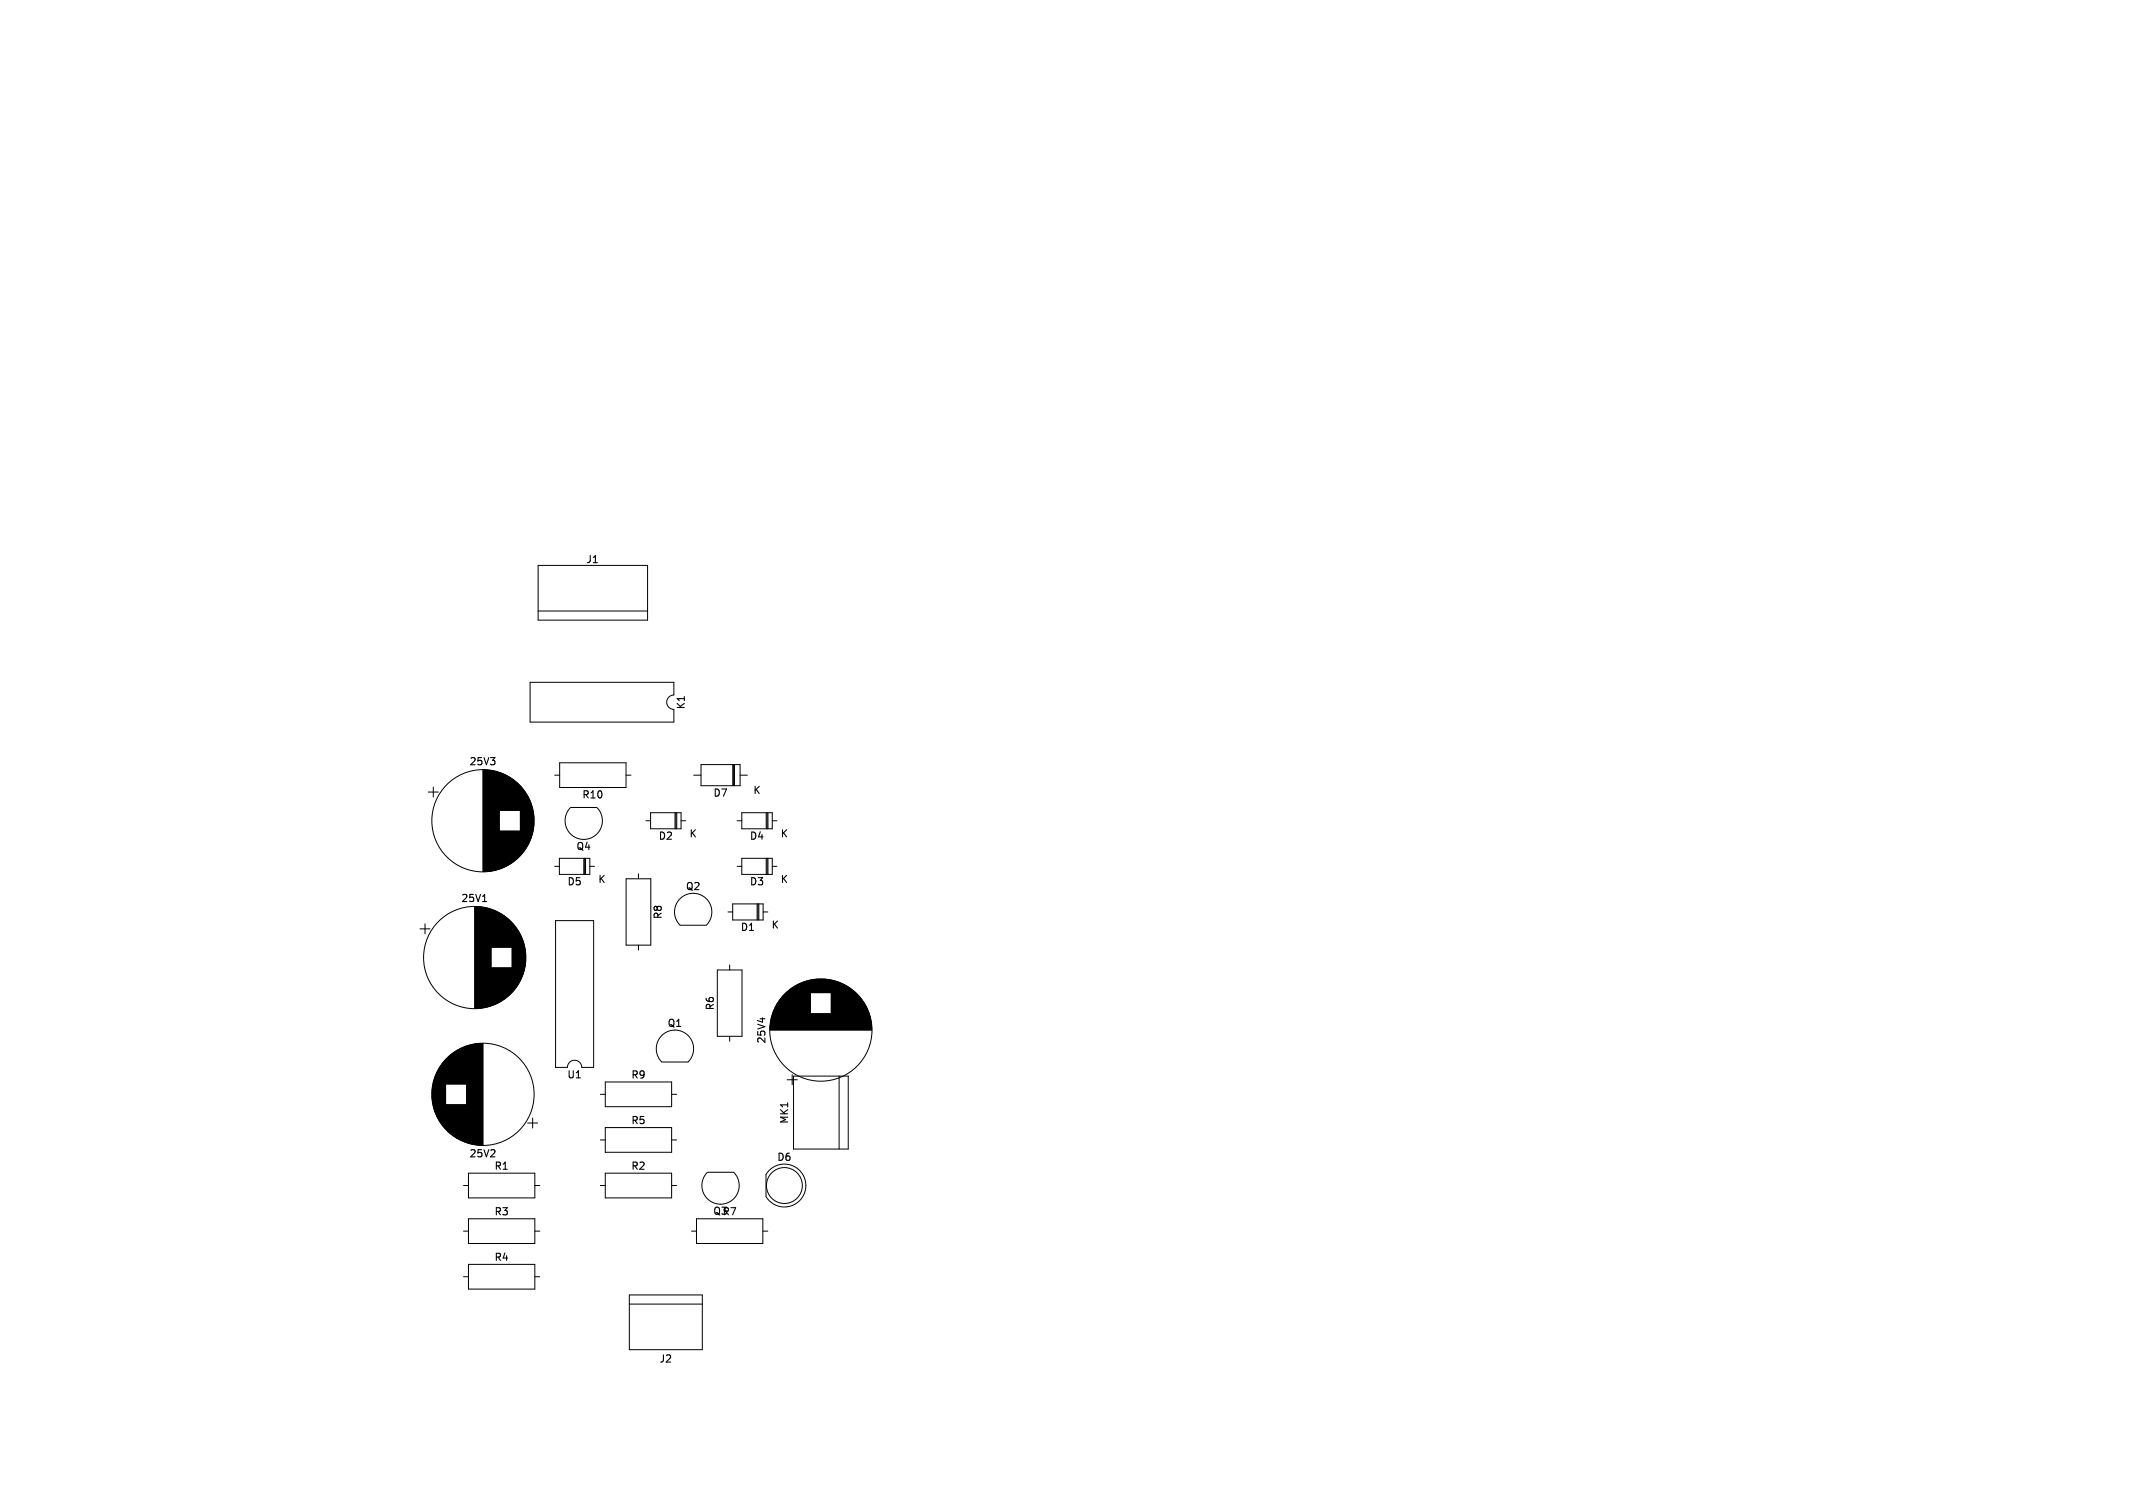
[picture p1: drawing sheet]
<svg xmlns="http://www.w3.org/2000/svg" width="297mm" height="210mm" viewBox="0 0 297 210" stroke-linecap="round" stroke-linejoin="round" font-family="sans-serif">
<defs><g id="words">
<g font-size="1.4">
<text x="81.6" y="78.6">J1</text>
<text x="95.5" y="98.9" transform="rotate(-90 95.5 98.9)">K1</text>
<text x="65.3" y="106.7">25V3</text>
<text x="81" y="111.4">R10</text>
<text x="99.3" y="111.1">D7</text>
<text x="104.8" y="110.7">K</text>
<text x="80.2" y="118.5">Q4</text>
<text x="91.6" y="117.1">D2</text>
<text x="95.9" y="116.8">K</text>
<text x="104.3" y="117.1">D4</text>
<text x="108.6" y="116.8">K</text>
<text x="64.2" y="125.8">25V1</text>
<text x="78.9" y="123.5">D5</text>
<text x="83.2" y="123.1">K</text>
<text x="95.4" y="124.1">Q2</text>
<text x="104.3" y="123.5">D3</text>
<text x="108.6" y="123.1">K</text>
<text x="92.3" y="128.1" transform="rotate(-90 92.3 128.1)">R8</text>
<text x="103.1" y="129.8">D1</text>
<text x="107.4" y="129.5">K</text>
<text x="92.9" y="143.2">Q1</text>
<text x="99.6" y="140.8" transform="rotate(-90 99.6 140.8)">R6</text>
<text x="106.7" y="145.4" transform="rotate(-90 106.7 145.4)">25V4</text>
<text x="78.9" y="150.3">U1</text>
<text x="87.8" y="150.4">R9</text>
<text x="65.3" y="161.3">25V2</text>
<text x="87.8" y="156.7">R5</text>
<text x="108.2" y="161.8">D6</text>
<text x="109.9" y="156.6" transform="rotate(-90 109.9 156.6)">MK1</text>
<text x="68.8" y="163.1">R1</text>
<text x="87.8" y="163.1">R2</text>
<text x="68.8" y="169.4">R3</text>
<text x="99.2" y="169.3">Q3R7</text>
<text x="68.8" y="175.8">R4</text>
<text x="91.8" y="189.9">J2</text>
</g>
</g></defs>
<path d="M67.2 125.6h.6" fill="none" stroke="#000" stroke-width=".15"/>
<g fill="none" stroke="#000" stroke-width=".14">
<path d="M74.9 78.7h15.3v7.7h-15.3zM73.8 95h20v1.8a1 1 0 0 0-1 1 1 1 0 0 0 1 1v1.8h-20zM74.9 85.1h15.3M59.6 110.3h1.4M60.3 109.6v1.4M67.3 107.2v14.2M67.4 107.2v14.2M67.5 107.2v14.2M67.6 107.2v14.2M67.7 107.2v14.2M67.8 107.2v14.2M67.9 107.2v14.2"/>
<path d="M67.9 107.3v14M68 107.3v14M68.1 107.3v14M68.2 107.3v14M68.3 107.3v14M68.4 107.3v14M68.5 107.3v14M68.6 107.3v14M68.6 107.4v13.8M68.7 107.4v13.8M68.8 107.4v13.8M68.9 107.4v13.8"/>
<path d="M69 107.4v13.8M69.1 107.5v13.6M69.2 107.5v13.6M69.3 107.5v13.6M69.4 107.5v13.6M69.4 107.6v13.4M69.5 107.6v13.4M69.6 107.6v5.3M69.6 115.7v5.3M69.7 107.6v5.3M69.7 115.7v5.3M69.7 107.7v5.2"/>
<path d="M69.7 115.7v5.2M69.8 107.7v5.2M69.8 115.7v5.2M69.9 107.7v5.2M69.9 115.7v5.2M70 107.8v5.1M70 115.7v5.1M70.1 107.8v5.1M70.1 115.7v5.1M70.2 107.8v5.1M70.2 115.7v5.1M70.2 107.9v5"/>
<path d="M70.2 115.7v5M70.3 107.9v5M70.3 115.7v5M70.4 107.9v5M70.4 115.7v5M70.4 108v4.9M70.4 115.7v4.9M70.5 108v4.9M70.5 115.7v4.9M70.6 108v4.9M70.6 115.7v4.9M70.6 108.1v4.8"/>
<path d="M70.6 115.7v4.8M70.7 108.1v4.8M70.7 115.7v4.8M70.8 108.1v4.8M70.8 115.7v4.8M70.8 108.2v4.7M70.8 115.7v4.7M70.9 108.2v4.7M70.9 115.7v4.7M71 108.3v4.6M71 115.7v4.6M71.1 108.3v4.6"/>
<path d="M71.1 115.7v4.6M71.1 108.4v4.5M71.1 115.7v4.5M71.2 108.4v4.5M71.2 115.7v4.5M71.3 108.4v4.5M71.3 115.7v4.5M71.3 108.5v4.4M71.3 115.7v4.4M71.4 108.5v4.4M71.4 115.7v4.4M71.4 108.6v4.3"/>
<path d="M71.4 115.7v4.3M71.5 108.6v4.3M71.5 115.7v4.3M71.5 108.7v4.2M71.5 115.7v4.2M71.6 108.7v4.2M71.6 115.7v4.2M71.7 108.7v4.2M71.7 115.7v4.2M71.7 108.8v4.1M71.7 115.7v4.1M71.8 108.8v4.1"/>
<path d="M71.8 115.7v4.1M71.8 108.9v4M71.8 115.7v4M71.9 108.9v4M71.9 115.7v4M71.9 109v3.9M71.9 115.7v3.9M72 109v3.9M72 115.7v3.9M72.1 109.1v3.8M72.1 115.7v3.8M72.1 109.2v3.7"/>
<path d="M72.1 115.7v3.7M72.2 109.2v3.7M72.2 115.7v3.7M72.3 109.3v3.6M72.3 115.7v3.6M72.3 109.4v3.5M72.3 115.7v3.5M72.4 109.4v3.5M72.4 115.7v3.5M72.5 109.5v9.6M72.5 109.6v9.4M72.6 109.6v9.4"/>
<path d="M72.6 109.7v9.2M72.7 109.7v9.2M72.7 109.8v9M72.8 109.8v9M72.8 109.9v8.8M72.9 109.9v8.8M72.9 110v8.6M73 110.1v8.4M73 110.2v8.2M73.1 110.2v8.2M73.1 110.3v8M73.2 110.4v7.8"/>
<path d="M73.3 110.5v7.6M73.3 110.6v7.4M73.4 110.7v7.2M73.4 110.8v7M73.5 110.8v7M73.5 110.9v6.8M73.5 111v6.6M73.6 111.1v6.4M73.7 111.2v6.2M73.7 111.3v6M73.7 111.4v5.8M73.8 111.5v5.6"/>
<path d="M73.8 111.6v5.4M73.9 111.7v5.2M73.9 111.8v5M73.9 111.9v4.8M74 112v4.6M74 112.1v4.4M74.1 112.2v4.2M74.1 112.4v3.8M74.1 112.5v3.6M74.2 112.7v3.2M74.2 112.8v3M74.3 113v2.6"/>
<path d="M74.3 113.3v2M74.3 113.6v1.4M77.2 108h.7M77.9 119.5h4.2v2.3h-4.2zM77.9 106.2h9.3v3.5h-9.3zM79.4 112.5a2.6 2.6 0 0 0 0 3.6 2.6 2.6 0 0 0 3.7 0 2.6 2.6 0 0 0 0-3.6M79.5 112.5h3.6M81.3 119.5v2.3M81.4 119.5v2.3M81.5 119.5v2.3M87.2 108h.7M89.9 114.3h.7"/>
<path d="M90.6 113.2h4.2v2.2h-4.2zM94 113.2v2.2M94.1 113.2v2.2M94.2 113.2v2.2M94.8 114.3h.7M96.6 108h1M97.6 106.5h5.5v2.9h-5.5zM102 106.5v2.9M102.1 106.5v2.9M102.3 106.5v2.9M102.6 114.3h.7M103.1 108h1"/>
<path d="M103.3 113.2h4.2v2.2h-4.2zM103.3 119.5h4.2v2.3h-4.2zM106.7 113.2v2.2M106.7 119.5v2.3M106.8 113.2v2.2M106.8 119.5v2.3M106.9 113.2v2.2M106.9 119.5v2.3M107.5 114.3h.7M58.5 129.4h1.4M59.2 128.7v1.4M66.1 126.3v14.1"/>
<path d="M66.2 126.3v14.1M66.3 126.3v14.1M66.4 126.3v14.1M66.5 126.3v14.1M66.6 126.3v14.1M66.7 126.3v14.1M66.8 126.3v14.1M66.9 126.3v14.1M67 126.3v14.1M67.1 126.3v14.1M67.2 126.4v13.9M67.3 126.4v13.9"/>
<path d="M67.4 126.4v13.9M67.5 126.4v13.9M67.6 126.4v13.9M67.7 126.4v13.9M67.7 126.5v13.7M67.8 126.5v13.7M67.9 126.5v13.7M68 126.5v13.7M68.1 126.5v13.7M68.1 126.6v13.5M68.2 126.6v13.5M68.3 126.6v13.5"/>
<path d="M68.4 126.6v13.5M68.4 126.7v5.2M68.4 134.8v5.2M68.5 126.7v5.2M68.5 134.8v5.2M68.6 126.7v5.2M68.6 134.8v5.2M68.7 126.7v5.2M68.7 134.8v5.2M68.7 126.8v5.1M68.7 134.8v5.1M68.8 126.8v5.1"/>
<path d="M68.8 134.8v5.1M68.9 126.8v5.1M68.9 134.8v5.1M68.9 126.9v5M68.9 134.8v5M69 126.9v5M69 134.8v5M69.1 126.9v5M69.1 134.8v5M69.1 127v4.9M69.1 134.8v4.9M69.2 127v4.9"/>
<path d="M69.2 134.8v4.9M69.3 127v4.9M69.3 134.8v4.9M69.4 127.1v4.8M69.4 134.8v4.8M69.5 127.1v4.8M69.5 134.8v4.8M69.5 127.2v4.7M69.5 134.8v4.7M69.6 127.2v4.7M69.6 134.8v4.7M69.7 127.2v4.7"/>
<path d="M69.7 134.8v4.7M69.7 127.3v4.6M69.7 134.8v4.6M69.8 127.3v4.6M69.8 134.8v4.6M69.9 127.3v4.6M69.9 134.8v4.6M69.9 127.4v4.5M69.9 134.8v4.5M70 127.4v4.5M70 134.8v4.5M70.1 127.5v4.4"/>
<path d="M70.1 134.8v4.4M70.2 127.6v4.3M70.2 134.8v4.3M70.3 127.6v4.3M70.3 134.8v4.3M70.3 127.7v4.2M70.3 134.8v4.2M70.4 127.7v4.2M70.4 134.8v4.2M70.5 127.8v4.1M70.5 134.8v4.1M70.6 127.9v4"/>
<path d="M70.6 134.8v4M70.7 127.9v4M70.7 134.8v4M70.7 128v3.9M70.7 134.8v3.9M70.8 128v3.9M70.8 134.8v3.9M70.8 128.1v3.8M70.8 134.8v3.8M70.9 128.1v3.8M70.9 134.8v3.8M70.9 128.2v3.7"/>
<path d="M70.9 134.8v3.7M71 128.2v3.7M71 134.8v3.7M71.1 128.3v3.6M71.1 134.8v3.6M71.1 128.4v3.5M71.1 134.8v3.5M71.2 128.4v3.5M71.2 134.8v3.5M71.3 128.5v3.4M71.3 134.8v3.4M71.3 128.5v9.7"/>
<path d="M71.3 128.6v9.5M71.4 128.6v9.5M71.4 128.7v9.3M71.5 128.7v9.3M71.5 128.8v9.1M71.6 128.8v9.1M71.6 128.9v8.9M71.7 128.9v8.9M71.7 129v8.7M71.8 129.1v8.5M71.8 129.2v8.3M71.9 129.2v8.3"/>
<path d="M71.9 129.3v8.1M72 129.4v7.9M72.1 129.5v7.7M72.1 129.6v7.5M72.2 129.7v7.3M72.2 129.8v7.1M72.3 129.8v7.1M72.3 129.9v6.9M72.3 130v6.7M72.4 130v6.7M72.4 130.1v6.5M72.5 130.2v6.3"/>
<path d="M72.5 130.3v6.1M72.5 130.4v5.9M72.6 130.4v5.9M72.6 130.5v5.7M72.7 130.6v5.5M72.7 130.7v5.3M72.7 130.8v5.1M72.8 130.9v4.9M72.8 131v4.7M72.9 131.2v4.3M72.9 131.3v4.1M72.9 131.4v3.9"/>
<path d="M73 131.6v3.5M73 131.7v3.3M73.1 131.9v2.9M73.1 132.1v2.5M73.1 132.3v2.1M73.2 132.6v1.5M77.2 120.7h.7M77.4 128.2h5.3v20.4h-1.7a1 1 0 0 0-1-1 1 1 0 0 0-1 1h-1.6zM82.1 120.7h.7M87.2 122.4h3.4v9.2h-3.4zM88.9 121.7v.7M88.9 131.6v.7"/>
<path d="M94.7 128.8a2.6 2.6 0 0 1 0-3.6 2.6 2.6 0 0 1 3.7 0 2.6 2.6 0 0 1 0 3.6M94.7 128.8h3.6M99.9 135.1h3.4v9.2h-3.4zM101.4 127h.6M101.6 134.4v.7M102 125.9h4.3v2.2h-4.3zM102.6 120.7h.7M105.4 125.9v2.2M105.5 125.9v2.2M105.7 125.9v2.2M106.3 127h.6M107.5 120.7h.7"/>
<path d="M108.1 140h4.8M108.1 139.9h4.8M108.2 139.9h4.7M108.2 139.8h4.7M108.3 139.7h4.6M108.3 139.6h4.6M108.4 139.6h4.5M108.4 139.5h4.5M108.4 139.4h4.5M108.5 139.4h4.4M108.5 139.3h4.4M108.6 139.3h4.3"/>
<path d="M108.6 139.2h4.3M108.7 139.2h4.2M108.7 139.1h4.2M108.7 139h4.2M108.8 139h4.1M108.8 138.9h4.1M108.9 138.9h4M108.9 138.8h4M109 138.8h3.9M109 138.7h3.9M109.1 138.6h3.8M109.2 138.6h3.7"/>
<path d="M109.2 138.5h3.7M109.3 138.4h3.6M109.4 138.4h3.5M109.4 138.3h3.5M109.5 138.2h9.6M109.6 138.2h9.4M109.6 138.1h9.4M109.7 138.1h9.2M109.7 138h9.2M109.8 138h9M109.8 137.9h9M109.9 137.9h8.8"/>
<path d="M109.9 137.8h8.8M110 137.8h8.6M110.1 137.7h8.4M110.2 137.7h8.2M110.2 137.6h8.2M110.3 137.6h8M110.4 137.5h7.8M110.5 137.4h7.6M110.6 137.4h7.4M110.7 137.3h7.2M110.8 137.3h7M110.8 137.2h7"/>
<path d="M110.9 137.2h6.8M111 137.2h6.6M111.1 137.1h6.4M111.2 137h6.2M111.3 137h6M111.4 137h5.8M111.5 136.9h5.6M111.6 136.9h5.4M111.7 136.8h5.2M111.8 136.8h5M111.9 136.8h4.8M112 136.7h4.6"/>
<path d="M112.1 136.7h4.4M112.2 136.6h4.2M112.4 136.6h3.8M112.5 136.6h3.6M112.7 136.5h3.2M112.8 136.5h3M113 136.4h2.6M113.3 136.4h2M113.6 136.4h1.4M115.7 140h4.8M115.7 139.9h4.8M115.7 139.9h4.7"/>
<path d="M115.7 139.8h4.7M115.7 139.7h4.6M115.7 139.6h4.6M115.7 139.6h4.5M115.7 139.5h4.5M115.7 139.4h4.5M115.7 139.4h4.4M115.7 139.3h4.4M115.7 139.3h4.3M115.7 139.2h4.3M115.7 139.2h4.2M115.7 139.1h4.2"/>
<path d="M115.7 139h4.2M115.7 139h4.1M115.7 138.9h4.1M115.7 138.9h4M115.7 138.8h4M115.7 138.8h3.9M115.7 138.7h3.9M115.7 138.6h3.8M115.7 138.6h3.7M115.7 138.5h3.7M115.7 138.4h3.6M115.7 138.4h3.5"/>
<path d="M115.7 138.3h3.5M60.2 151.7v1.4M60.2 151.4v2M60.2 151.1v2.6M60.3 150.9v3M60.3 150.8v3.2M60.4 150.6v3.6M60.4 150.5v3.8M60.4 150.3v4.2M60.5 150.2v4.4M60.5 150.1v4.6M60.6 150v4.8"/>
<path d="M60.6 149.9v5M60.6 149.8v5.2M60.7 149.7v5.4M60.7 149.6v5.6M60.8 149.5v5.8M60.8 149.4v6M60.8 149.3v6.2M60.9 149.2v6.4M61 149.1v6.6M61 149v6.8M61 148.9v7M61.1 148.9v7"/>
<path d="M61.1 148.8v7.2M61.2 148.7v7.4M61.2 148.6v7.6M61.3 148.5v7.8M61.4 148.4v8M61.4 148.3v8.2M61.5 148.3v8.2M61.5 148.2v8.4M61.6 148.1v8.6M61.6 148v8.8M61.7 148v8.8M61.7 147.9v9"/>
<path d="M61.8 147.9v9M61.8 147.8v9.2M61.9 147.8v9.2M61.9 147.7v9.4M62 147.7v9.4M62 147.6v9.6M62.1 147.5v3.5M62.1 153.8v3.5M62.2 147.5v3.5M62.2 153.8v3.5M62.2 147.4v3.6M62.2 153.8v3.6"/>
<path d="M62.3 147.3v3.7M62.3 153.8v3.7M62.4 147.3v3.7M62.4 153.8v3.7M62.4 147.2v3.8M62.4 153.8v3.8M62.5 147.1v3.9M62.5 153.8v3.9M62.6 147.1v3.9M62.6 153.8v3.9M62.6 147v4M62.6 153.8v4"/>
<path d="M62.7 147v4M62.7 153.8v4M62.7 146.9v4.1M62.7 153.8v4.1M62.8 146.9v4.1M62.8 153.8v4.1M62.8 146.8v4.2M62.8 153.8v4.2M62.9 146.8v4.2M62.9 153.8v4.2M63 146.8v4.2M63 153.8v4.2"/>
<path d="M63 146.7v4.3M63 153.8v4.3M63.1 146.7v4.3M63.1 153.8v4.3M63.1 146.6v4.4M63.1 153.8v4.4M63.2 146.6v4.4M63.2 153.8v4.4M63.2 146.5v4.5M63.2 153.8v4.5M63.3 146.5v4.5M63.3 153.8v4.5"/>
<path d="M63.4 146.5v4.5M63.4 153.8v4.5M63.4 146.4v4.6M63.4 153.8v4.6M63.5 146.4v4.6M63.5 153.8v4.6M63.6 146.3v4.7M63.6 153.8v4.7M63.7 146.3v4.7M63.7 153.8v4.7M63.7 146.2v4.8M63.7 153.8v4.8"/>
<path d="M63.8 146.2v4.8M63.8 153.8v4.8M63.9 146.2v4.8M63.9 153.8v4.8M63.9 146.1v4.9M63.9 153.8v4.9M64 146.1v4.9M64 153.8v4.9M64.1 146.1v4.9M64.1 153.8v4.9M64.1 146v5M64.1 153.8v5"/>
<path d="M64.2 146v5M64.2 153.8v5M64.3 146v5M64.3 153.8v5M64.3 145.9v5.1M64.3 153.8v5.1M64.4 145.9v5.1M64.4 153.8v5.1M64.5 145.9v5.1M64.5 153.8v5.1M64.6 145.8v5.2M64.6 153.8v5.2"/>
<path d="M64.7 145.8v5.2M64.7 153.8v5.2M64.8 145.8v5.2M64.8 153.8v5.2M64.8 145.7v5.3M64.8 153.8v5.3M64.9 145.7v5.3M64.9 153.8v5.3M65 145.7v13.4M65.1 145.7v13.4M65.1 145.6v13.6M65.2 145.6v13.6"/>
<path d="M65.3 145.6v13.6M65.4 145.6v13.6M65.5 145.5v13.8M65.6 145.5v13.8M65.7 145.5v13.8M65.8 145.5v13.8M65.9 145.5v13.8M65.9 145.4v14M66 145.4v14M66.1 145.4v14M66.2 145.4v14M66.3 145.4v14"/>
<path d="M66.4 145.4v14M66.5 145.4v14M66.6 145.4v14M66.6 145.3v14.2M66.7 145.3v14.2M66.8 145.3v14.2M66.9 145.3v14.2M67 145.3v14.2M67.1 145.3v14.2M67.2 145.3v14.2M67.3 145.3v14.2M73.5 156.4h1.4"/>
<path d="M74.2 155.7v1.4M83.6 152.4h.7M83.6 158.8h.7M84.3 150.7h9.2v3.4h-9.2zM84.3 157h9.2v3.5h-9.2zM92.1 147.9a2.6 2.6 0 0 1 0-3.7 2.6 2.6 0 0 1 3.7 0 2.6 2.6 0 0 1 0 3.7M92.2 147.9h3.6M93.5 152.4h.7M93.5 158.8h.7M101.6 144.3v.7M107.2 143.5h14.2M107.2 143.4h14.2"/>
<path d="M107.2 143.3h14.2M107.2 143.2h14.2M107.2 143.1h14.2M107.2 143h14.2M107.2 142.9h14.2M107.2 142.8h14.2M107.3 142.8h14M107.3 142.7h14M107.3 142.6h14M107.3 142.5h14M107.3 142.4h14M107.3 142.3h14"/>
<path d="M107.3 142.2h14M107.3 142.1h14M107.4 142.1h13.8M107.4 142h13.8M107.4 141.9h13.8M107.4 141.8h13.8M107.4 141.7h13.8M107.5 141.6h13.6M107.5 141.5h13.6M107.5 141.4h13.6M107.5 141.3h13.6M107.6 141.3h13.4"/>
<path d="M107.6 141.2h13.4M107.6 141.1h5.3M107.6 141h5.3M107.7 141h5.2M107.7 140.9h5.2M107.7 140.8h5.2M107.8 140.7h5.1M107.8 140.6h5.1M107.8 140.5h5.1M107.9 140.5h5M107.9 140.4h5M107.9 140.3h5"/>
<path d="M108 140.3h4.9M108 140.2h4.9M108 140.1h4.9M108.1 140.1h4.8M109.6 150.4h1.4M110.3 149.7v1.4M110.5 149.9h7.6v10.1h-7.6zM115.7 141.1h5.3M115.7 141h5.3M115.7 141h5.2M115.7 140.9h5.2M115.7 140.8h5.2"/>
<path d="M115.7 140.7h5.1M115.7 140.6h5.1M115.7 140.5h5.1M115.7 140.5h5M115.7 140.4h5M115.7 140.3h5M115.7 140.3h4.9M115.7 140.2h4.9M115.7 140.1h4.9M115.7 140.1h4.8M116.8 149.9v10.1M64.5 171.5h.7"/>
<path d="M64.5 177.8h.7M64.5 165.1h.7M65.2 169.7h9.3v3.5h-9.3zM65.2 163.4h9.3v3.4h-9.3zM65.2 176.1h9.3v3.4h-9.3zM74.5 171.5h.7M74.5 177.8h.7M74.5 165.1h.7M83.6 165.1h.7M84.3 163.4h9.2v3.4h-9.2zM93.5 165.1h.7M96.3 171.5h.7"/>
<path d="M97 169.7h9.2v3.5h-9.2zM98.5 163.3a2.6 2.6 0 0 0 0 3.6 2.6 2.6 0 0 0 3.7 0 2.6 2.6 0 0 0 0-3.6M98.5 163.3h3.6M106.2 171.5h.7M107.1 163a2.99 2.99 0 0 1 4.4 .1 2.99 2.99 0 0 1-.5 4.4 2.99 2.99 0 0 1-4.3-.9v-3zM87.6 180.3h10.2v7.7h-10.2zM87.6 181.6h10.2"/>
<circle cx="67.2" cy="114.3" r="7.1"/>
<circle cx="66.1" cy="133.3" r="7.1"/>
<circle cx="67.2" cy="152.4" r="7.1"/>
<circle cx="114.3" cy="143.4" r="7.1"/>
<circle cx="109.2" cy="165.1" r="2.5"/>
</g>
<use href="#words"/>
</svg>
